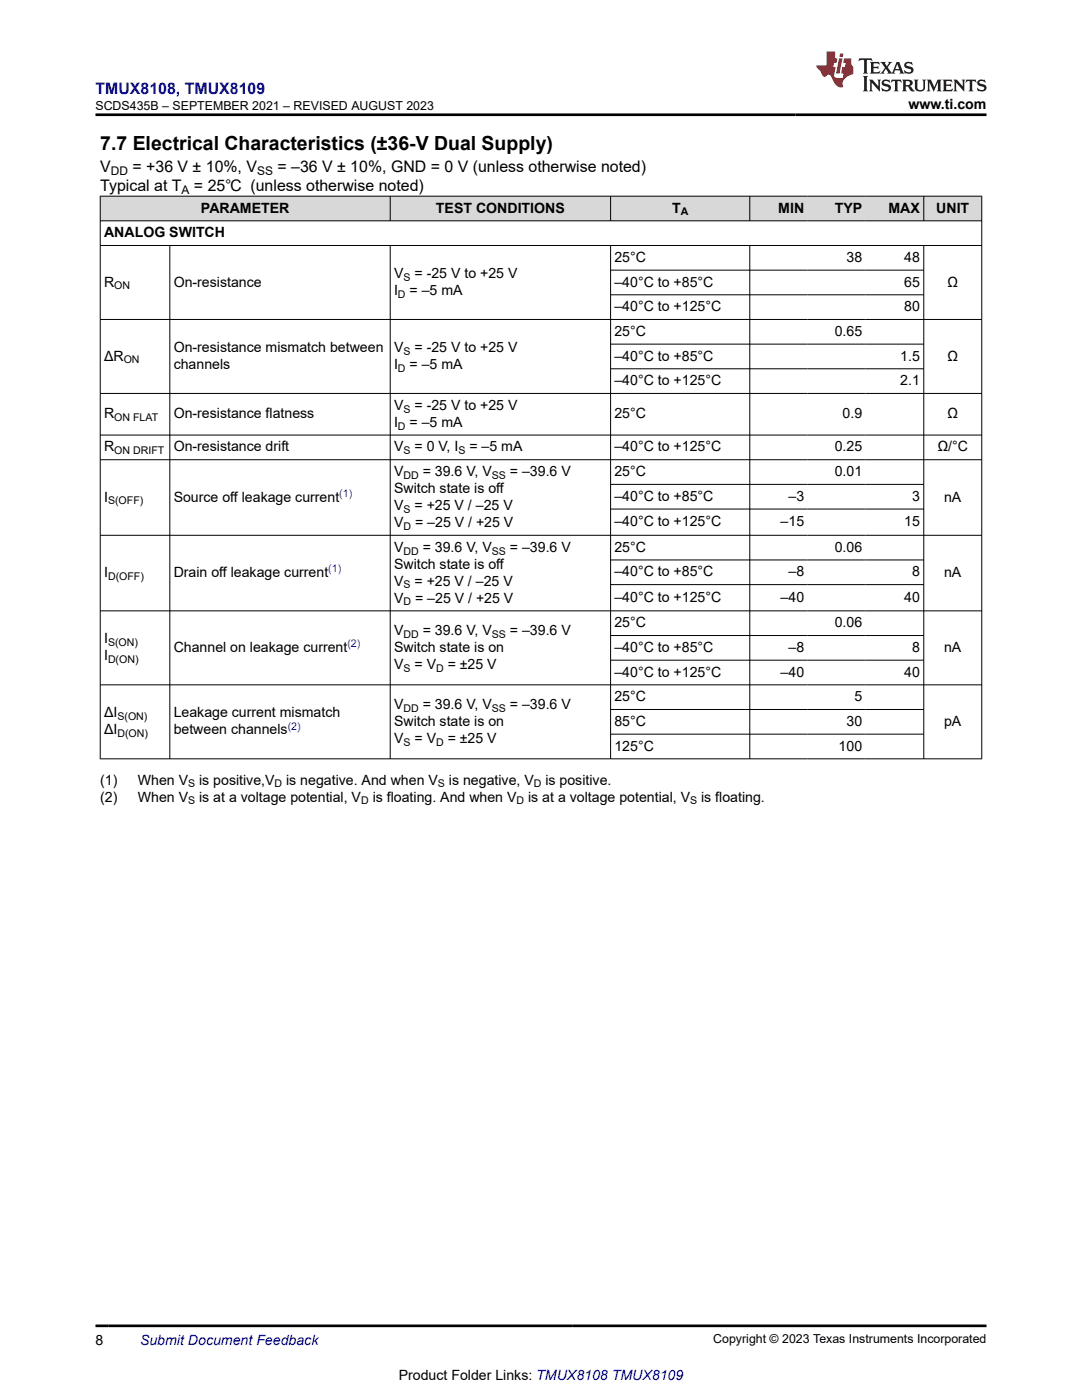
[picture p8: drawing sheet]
<svg xmlns="http://www.w3.org/2000/svg" width="216mm" height="279mm" viewBox="0 0 216 279" stroke-linecap="round" stroke-linejoin="round" font-family="sans-serif">
<defs><g id="words">
<text font-size="3.9" x="20" y="29.9">7.7 Electrical Characteristics (±36-V Dual Supply)</text>
<text font-size="3.2" fill="#00f" x="19" y="18.7">TMUX8108, TMUX8109</text>
<g font-size="3.2">
<text x="20" y="34.3">V</text>
<text x="26.4" y="34.3">= +36 V ± 10%, V</text>
<text x="55.4" y="34.3">= –36 V ± 10%, GND = 0 V (unless otherwise noted)</text>
<text x="20" y="38.1">Typical at T</text>
<text x="38.7" y="38.1">= 25℃ (unless otherwise noted)</text>
</g>
<g font-size="2.8">
<text x="181.3" y="21.8">www.ti.com</text>
<text x="20.8" y="47.3">ANALOG SWITCH</text>
<text x="40.1" y="42.4">PARAMETER</text>
<text x="87" y="42.4">TEST CONDITIONS</text>
<text x="134.1" y="42.4">T</text>
<text x="155.3" y="42.4">MIN</text>
<text x="166.6" y="42.4">TYP</text>
<text x="177.3" y="42.4">MAX</text>
<text x="186.8" y="42.4">UNIT</text>
<text x="122.6" y="52.3">25°C</text>
<text x="168.9" y="52.3">38</text>
<text x="180.4" y="52.3">48</text>
<text x="20.8" y="57.2">R</text>
<text x="34.7" y="57.2">On-resistance</text>
<text x="78.6" y="55.5">V</text>
<text x="78.6" y="58.9">I</text>
<text x="81.7" y="58.9">= –5 mA</text>
<text x="82.7" y="55.5">= -25 V to +25 V</text>
<text x="122.6" y="57.2">–40°C to +85°C</text>
<text x="180.4" y="57.2">65</text>
<text x="189.1" y="57.2">Ω</text>
<text x="122.6" y="62.1">–40°C to +125°C</text>
<text x="180.4" y="62.1">80</text>
<text x="20.8" y="72">ΔR</text>
<text x="34.7" y="70.3">On-resistance mismatch between</text>
<text x="78.6" y="70.3">V</text>
<text x="82.7" y="70.3">= -25 V to +25 V</text>
<text x="122.6" y="67">25°C</text>
<text x="122.6" y="72">–40°C to +85°C</text>
<text x="166.6" y="67">0.65</text>
<text x="179.6" y="72">1.5</text>
<text x="189.1" y="72">Ω</text>
<text x="34.7" y="73.6">channels</text>
<text x="78.6" y="73.6">I</text>
<text x="81.7" y="73.6">= –5 mA</text>
<text x="122.6" y="76.9">–40°C to +125°C</text>
<text x="179.6" y="76.9">2.1</text>
<text x="20.8" y="83.5">R</text>
<text x="34.7" y="83.5">On-resistance flatness</text>
<text x="78.6" y="81.8">V</text>
<text x="82.7" y="81.8">= -25 V to +25 V</text>
<text x="122.6" y="83.5">25°C</text>
<text x="168.1" y="83.5">0.9</text>
<text x="189.1" y="83.5">Ω</text>
<text x="78.6" y="85.2">I</text>
<text x="81.7" y="85.2">= –5 mA</text>
<text x="20.8" y="90.1">R</text>
<text x="34.7" y="90.1">On-resistance drift</text>
<text x="78.6" y="90.1">V</text>
<text x="78.6" y="95">V</text>
<text x="82.7" y="90.1">= 0 V, I</text>
<text x="84.4" y="95">= 39.6 V, V</text>
<text x="93.7" y="90.1">= –5 mA</text>
<text x="101.7" y="95">= –39.6 V</text>
<text x="122.6" y="90.1">–40°C to +125°C</text>
<text x="122.6" y="95">25°C</text>
<text x="166.6" y="90.1">0.25</text>
<text x="166.6" y="95">0.01</text>
<text x="187.1" y="90.1">Ω/°C</text>
<text x="20.8" y="100.1">I</text>
<text x="34.7" y="100.1">Source off leakage current</text>
<text x="78.6" y="98.4">Switch state is off</text>
<text x="78.6" y="101.8">V</text>
<text x="82.7" y="101.8">= +25 V / –25 V</text>
<text x="122.6" y="99.9">–40°C to +85°C</text>
<text x="157.3" y="99.9">–3</text>
<text x="182" y="99.9">3</text>
<text x="188.4" y="100.1">nA</text>
<text x="78.6" y="105.2">V</text>
<text x="82.8" y="105.2">= –25 V / +25 V</text>
<text x="122.6" y="105">–40°C to +125°C</text>
<text x="155.8" y="105">–15</text>
<text x="180.4" y="105">15</text>
<text x="78.6" y="113.5">Switch state is off</text>
<text x="78.6" y="110.1">V</text>
<text x="84.4" y="110.1">= 39.6 V, V</text>
<text x="101.7" y="110.1">= –39.6 V</text>
<text x="122.6" y="110.1">25°C</text>
<text x="166.6" y="110.1">0.06</text>
<text x="20.8" y="115.2">I</text>
<text x="34.7" y="115.2">Drain off leakage current</text>
<text x="78.6" y="116.9">V</text>
<text x="82.7" y="116.9">= +25 V / –25 V</text>
<text x="122.6" y="115">–40°C to +85°C</text>
<text x="157.3" y="115">–8</text>
<text x="182" y="115">8</text>
<text x="188.4" y="115.2">nA</text>
<text x="78.6" y="120.3">V</text>
<text x="82.8" y="120.3">= –25 V / +25 V</text>
<text x="122.6" y="120.1">–40°C to +125°C</text>
<text x="122.6" y="125.2">25°C</text>
<text x="155.8" y="120.1">–40</text>
<text x="166.6" y="125.2">0.06</text>
<text x="180.4" y="120.1">40</text>
<text x="20.8" y="131.8">I</text>
<text x="20.8" y="128.4">I</text>
<text x="34.7" y="130.1">Channel on leakage current</text>
<text x="78.6" y="130.1">Switch state is on</text>
<text x="78.6" y="126.7">V</text>
<text x="84.4" y="126.7">= 39.6 V, V</text>
<text x="101.7" y="126.7">= –39.6 V</text>
<text x="122.6" y="130.1">–40°C to +85°C</text>
<text x="157.3" y="130.1">–8</text>
<text x="182" y="130.1">8</text>
<text x="188.4" y="130.1">nA</text>
<text x="78.6" y="133.5">V</text>
<text x="82.7" y="133.5">= V</text>
<text x="89.3" y="133.5">= ±25 V</text>
<text x="122.6" y="135">–40°C to +125°C</text>
<text x="155.8" y="135">–40</text>
<text x="180.4" y="135">40</text>
<text x="20.8" y="143.2">ΔI</text>
<text x="34.7" y="143.2">Leakage current mismatch</text>
<text x="78.6" y="141.5">V</text>
<text x="84.4" y="141.5">= 39.6 V, V</text>
<text x="101.7" y="141.5">= –39.6 V</text>
<text x="122.6" y="139.9">25°C</text>
<text x="170.5" y="139.9">5</text>
<text x="20.8" y="146.6">ΔI</text>
<text x="34.7" y="146.6">between channels</text>
<text x="78.6" y="144.9">Switch state is on</text>
<text x="78.6" y="148.3">V</text>
<text x="82.7" y="148.3">= V</text>
<text x="89.3" y="148.3">= ±25 V</text>
<text x="122.6" y="144.9">85°C</text>
<text x="122.6" y="149.8">125°C</text>
<text x="167.3" y="149.8">100</text>
<text x="168.9" y="144.9">30</text>
<text x="188.4" y="144.9">pA</text>
<text x="20" y="160">(2)</text>
<text x="20" y="156.6">(1)</text>
<text x="27.5" y="156.6">When V</text>
<text x="27.5" y="160">When V</text>
<text x="39.7" y="156.6">is positive,V</text>
<text x="39.7" y="160">is at a voltage potential, V</text>
<text x="57.1" y="156.6">is negative. And when V</text>
<text x="74.4" y="160">is floating. And when V</text>
<text x="89.6" y="156.6">is negative, V</text>
<text x="105.4" y="160">is at a voltage potential, V</text>
<text x="108.8" y="156.6">is positive.</text>
<text x="139.9" y="160">is floating.</text>
<text x="19" y="268.4">8</text>
<text x="79.6" y="275.3">Product Folder Links: TMUX8108 TMUX8109</text>
</g>
<text font-size="2.8" fill="#00f" x="27.9" y="268.4">Submit Document Feedback</text>
<g font-size="2.5">
<text x="19" y="21.9">SCDS435B – SEPTEMBER 2021 – REVISED AUGUST 2023</text>
<text x="142.3" y="268.1">Copyright © 2023 Texas Instruments Incorporated</text>
</g>
<g font-size="2.4">
<text x="22.1" y="34.9">DD</text>
<text x="51.3" y="34.9">SS</text>
<text x="36.2" y="38.7">A</text>
</g>
<g font-size="2.1">
<text x="135.8" y="43">A</text>
<text x="22.8" y="57.8">ON</text>
<text x="79.4" y="59.4">D</text>
<text x="80.5" y="56.1">S</text>
<text x="80.5" y="70.8">S</text>
<text x="24.7" y="72.5">ON</text>
<text x="79.4" y="74.2">D</text>
<text x="80.5" y="82.4">S</text>
<text x="22.8" y="84.1">ON FLAT</text>
<text x="79.4" y="85.7">D</text>
<text x="22.8" y="90.7">ON DRIFT</text>
<text x="80.5" y="90.7">S</text>
<text x="80.5" y="95.6">DD</text>
<text x="91.5" y="90.7">S</text>
<text x="98.1" y="95.6">SS</text>
<text x="21.6" y="100.7">S(OFF)</text>
<text x="80.5" y="102.4">S</text>
<text x="80.5" y="105.7">D</text>
<text x="80.5" y="110.7">DD</text>
<text x="98.1" y="110.7">SS</text>
<text x="21.6" y="115.7">D(OFF)</text>
<text x="80.5" y="117.4">S</text>
<text x="80.5" y="120.8">D</text>
<text x="21.6" y="129">S(ON)</text>
<text x="80.5" y="127.3">DD</text>
<text x="98.1" y="127.3">SS</text>
<text x="21.6" y="132.4">D(ON)</text>
<text x="80.5" y="134.1">S</text>
<text x="87" y="134.1">D</text>
<text x="23.4" y="143.7">S(ON)</text>
<text x="80.5" y="142">DD</text>
<text x="98.1" y="142">SS</text>
<text x="23.4" y="147.1">D(ON)</text>
<text x="80.5" y="148.8">S</text>
<text x="87" y="148.8">D</text>
<text x="37.5" y="157.2">S</text>
<text x="37.5" y="160.5">S</text>
<text x="54.8" y="157.2">D</text>
<text x="72.1" y="160.5">D</text>
<text x="87.4" y="157.2">S</text>
<text x="103.1" y="160.5">D</text>
<text x="106.5" y="157.2">D</text>
<text x="137.7" y="160.5">S</text>
</g>
<g font-size="2.1" fill="#00f">
<text x="67.7" y="99.2">(1)</text>
<text x="65.5" y="114.2">(1)</text>
<text x="69.3" y="129.2">(2)</text>
<text x="57.4" y="145.6">(2)</text>
</g>
</g></defs>
<g fill="#d8d8d8">
<path d="M20 39.1h175.9v5h-175.9z" fill-rule="evenodd"/>
<path d="M20.1 39.2h57.7v4.8h-57.7z" fill-rule="evenodd"/>
<path d="M77.9 39.2h43.9v4.8h-43.9z" fill-rule="evenodd"/>
<path d="M121.9 39.2h27.6v4.8h-27.6z" fill-rule="evenodd"/>
<path d="M149.7 39.2h11.5v4.8h-11.5z" fill-rule="evenodd"/>
<path d="M161.2 39.2h11.6v4.8h-11.6z" fill-rule="evenodd"/>
<path d="M172.8 39.2h11.5v4.8h-11.5z" fill-rule="evenodd"/>
<path d="M184.4 39.2h11.4v4.8h-11.4z" fill-rule="evenodd"/>
</g>
<g fill="none" stroke="#000" stroke-width=".2">
<path d="M19.9 39.1h176.1M20 39.1v112.4M77.9 39.1v5M121.8 39.1v5M149.6 39.1v5M184.3 39.1v5M195.9 39.1v112.4M19.9 44.1h176.1M19.9 49h176.1M33.9 49v102.5M77.9 49v102.5M121.8 49v102.5"/>
<path d="M121.8 53.9h62.6M121.8 58.8h62.6M149.6 49v102.5M184.3 49v102.5M19.9 63.8h176.1M19.9 78.5h176.1M121.8 68.7h62.6M121.8 73.6h62.6M19.9 86.8h176.1M19.9 91.7h176.1M121.8 96.7h62.6M19.9 106.8h176.1"/>
<path d="M121.8 101.6h62.6M121.8 111.8h62.6M121.8 116.7h62.6M19.9 121.9h176.1M19.9 136.7h176.1M121.8 126.8h62.6M121.8 131.8h62.6M19.9 151.4h176.1M121.8 141.6h62.6M121.8 146.5h62.6"/>
</g>
<path d="M171.5 11.6l-.2 .6 .5-.2h.6v.1v2.2l-.2 .4h1l-.2-.4v-2.2v-.1h.5l.5 .2-.1-.6zM173.6 12.4l.2 .3v1.6l-.2 .4h1.9l.1-.6a1.08 1.08 0 0 1-1.3 .2v-.7h.6l.4 .2v-.7l-.4 .2h-.6v-.5l.2-.2a1 1 0 0 1 1 .3l-.1-.5zM175.7 12.4l.9 1.1-1 1.2h.9l-.2-.2 .5-.8 .4 .8-.2 .2h1.6l-.2-.2 .2-.5h.9l.1 .5-.1 .2h.9l-.2-.4-.8-1.9h-.5l-.9 2.1-.9-1.1 .9-1h-.8l.2 .2-.4 .6-.4-.6 .2-.2zM179 12.8l.4 1h-.7zM180.7 12.5a.65 .65 0 0 0-.2 .7 .65 .65 0 0 0 .6 .5l.6 .1 .1 .3a.79 .79 0 0 1-.7 .4 .79 .79 0 0 1-.7-.5l.1 .7 .2-.1a.93 .93 0 0 0 1.1 0 .93 .93 0 0 0 .4-.9 1.46 1.46 0 0 0-1.2-.6l-.1-.3a1.09 1.09 0 0 1 1.2 .2l-.2-.6-.1 .1-.5-.2zM172.2 15.2l.2 .4v2.2l-.2 .4h1l-.2-.4v-2.2l.2-.4zM173.4 15.9l.2 .4v1.5l-.2 .4h.8l-.3-.4 .1-1.3 1.6 1.8v-2l.2-.4h-.7l.1 .2 .1 1.1-1.2-1.3zM176.2 16a.65 .65 0 0 0-.2 .8 .65 .65 0 0 0 .6 .4l.6 .2 .1 .2a.79 .79 0 0 1-.7 .4 .79 .79 0 0 1-.7-.5l.1 .7 .2-.1a.93 .93 0 0 0 1.1 .1 .93 .93 0 0 0 .4-1 1.46 1.46 0 0 0-1.2-.5l-.1-.4a1.09 1.09 0 0 1 1.2 .2l-.1-.6-.2 .1-.5-.1zM177.9 15.9l-.1 .6a.63 .63 0 0 1 .8-.3v1.6l-.3 .4h1l-.2-.4v-1.6a.66 .66 0 0 1 .8 .3l-.1-.6zM180 15.9l.2 .4v1.5l-.2 .4h1l-.2-.2-.1-.7h.5l.1 .2a.79 .79 0 0 0 1.2 .6l-1-.9a.61 .61 0 0 0 .6-.6 .61 .61 0 0 0-.5-.7zM180.8 16.2h.1a.47 .47 0 0 1 .5 .1 .47 .47 0 0 1 .1 .5l-.1 .1-.7 .1zM182.3 15.9l.2 .2a2.27 2.27 0 0 0 .4 2 1.04 1.04 0 0 0 1.7-.7v-1.3l.2-.2h-.8l.2 .4v1.1a.6 .6 0 0 1-.6 .6 .6 .6 0 0 1-.6-.6v-1.1l.3-.4zM184.9 15.9l.2 .4v1.5l-.2 .4h.8l-.3-.4v-1.4l.9 1.9 .9-1.9v1.4l-.3 .4h1l-.2-.4v-1.5l.2-.4h-.8l-.7 1.5-.6-1.5zM188.1 15.9l.2 .4v1.5l-.2 .4h1.9l.1-.6a1.09 1.09 0 0 1-1.3 .2v-.7h.6l.4 .2v-.6l-.4 .2h-.6v-.6l.2-.1a1.01 1.01 0 0 1 1 .3l-.1-.6zM190.2 15.9l.3 .4v1.5l-.3 .4h.8l-.2-.4v-1.3l1.6 1.8v-2l.2-.4h-.7l.2 .2v1.1l-1.2-1.3zM192.8 15.9l-.1 .6a.63 .63 0 0 1 .8-.3v1.6l-.3 .4h1l-.2-.4v-1.6a.66 .66 0 0 1 .8 .3l-.1-.6zM195.2 16a.65 .65 0 0 0-.2 .8 .65 .65 0 0 0 .6 .4l.6 .2 .2 .2a.79 .79 0 0 1-.7 .4 .79 .79 0 0 1-.7-.5l.1 .7 .2-.1a.93 .93 0 0 0 1 .1 .93 .93 0 0 0 .5-1 1.46 1.46 0 0 0-1.3-.5v-.4a1.09 1.09 0 0 1 1.2 .2l-.2-.6-.2 .1-.5-.1z" fill="#231f20"/>
<path d="M164.9 10.3v2.7h-2l.1 .4 .8 1a.95 .95 0 0 0 1 .9 .59 .59 0 0 1 .5-.4 .59 .59 0 0 1 .5 .3l.4 .8a1.59 1.59 0 0 0 2.1 1.4 1.61 1.61 0 0 1 1-2.3l1-.3-.1-1.5a1.59 1.59 0 0 1-.3-1.7h-1.5l-.2 .9h.6l-.2 .9h-.5l-.2 .9v.3l.4 .1-.1 .9h-.7a.73 .73 0 0 1-1-.7l.3-1.5h-.5l.1-.9h.5l.2-.9h-.5v-1.3zM167.4 11.6l-.6 3.1h.7l.6-3.1zM167.6 10.7l-.1 .6h.7l.1-.6z" fill="#ed1c24"/>
<path d="M19 22.9h177.8M19 264.6h177.8" fill="none" stroke="#000" stroke-width=".53"/>
<use href="#words"/>
</svg>
